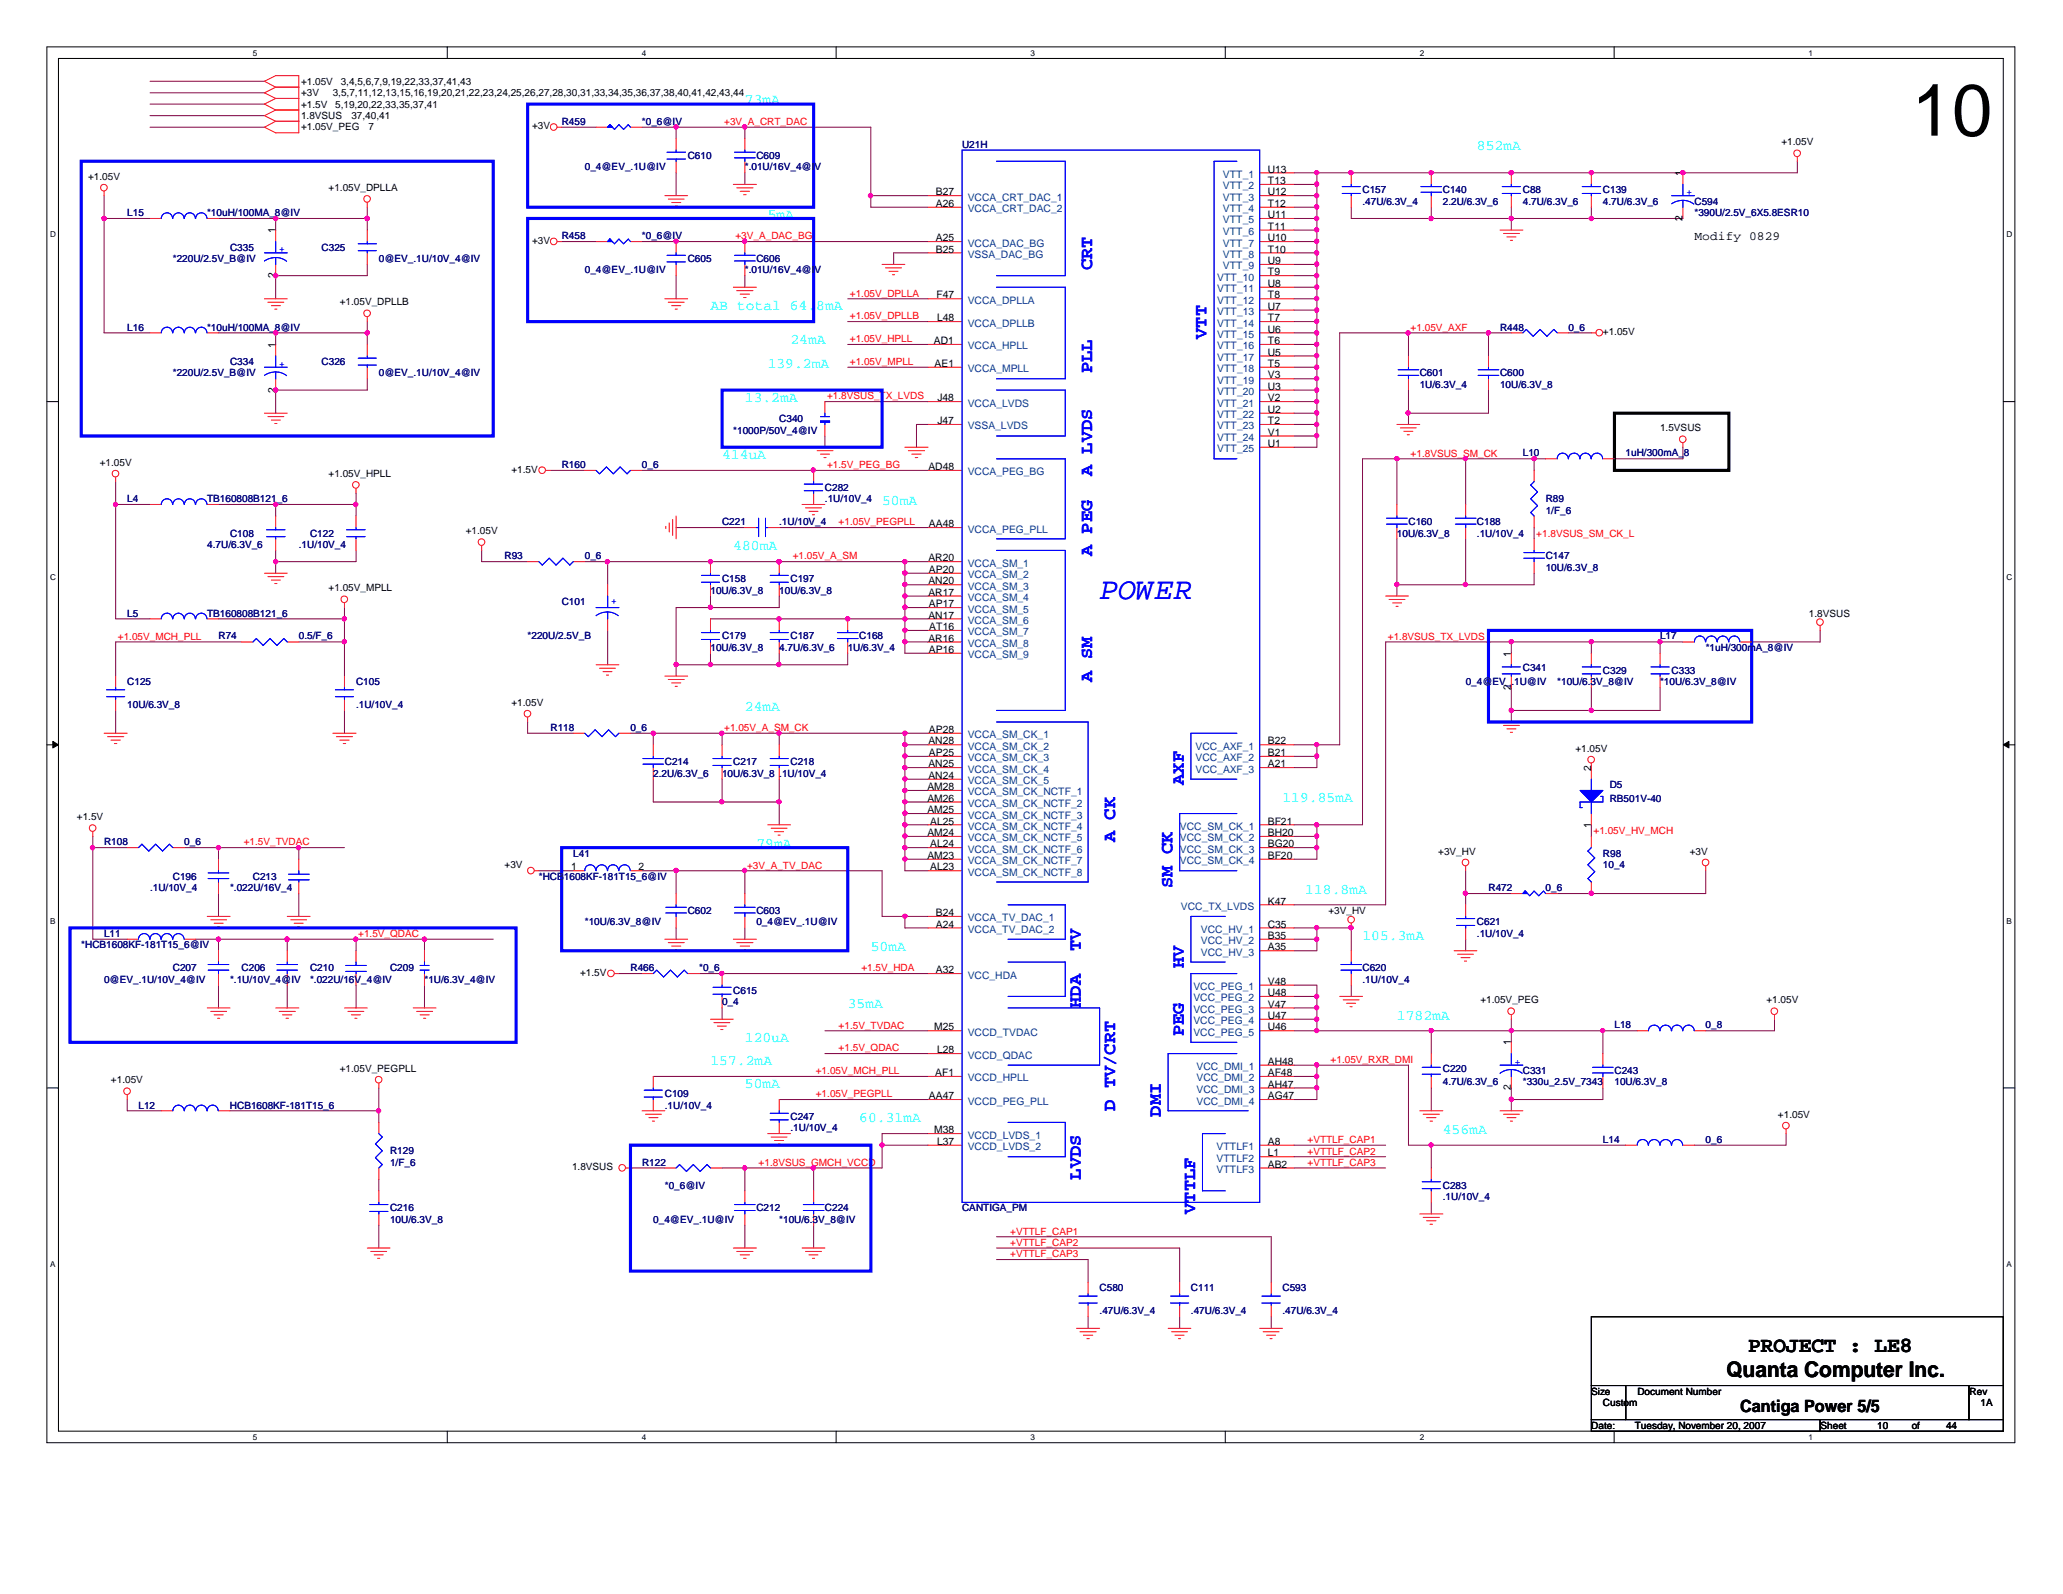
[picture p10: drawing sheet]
<svg xmlns="http://www.w3.org/2000/svg" width="279mm" height="216mm" viewBox="0 0 279 216" stroke-linecap="round" stroke-linejoin="round" font-family="sans-serif">
<defs><g id="words">
<text font-size="9.9" x="258.9" y="18.4">10</text>
<text font-size="4.1" fill="#00f" x="148.9" y="81.1">POWER</text>
<g font-size="2.9">
<text x="236.8" y="183.1">PROJECT : LE8</text>
<text x="233.8" y="186.5">Quanta Computer Inc.</text>
</g>
<g font-size="2.5" fill="#00f">
<text x="147.9" y="36.6" transform="rotate(-90 147.9 36.6)">CRT</text>
<text x="163.4" y="45.9" transform="rotate(-90 163.4 45.9)">VTT</text>
<text x="147.9" y="50.5" transform="rotate(-90 147.9 50.5)">PLL</text>
<text x="147.9" y="64.5" transform="rotate(-90 147.9 64.5)">A LVDS</text>
<text x="147.9" y="75.3" transform="rotate(-90 147.9 75.3)">A PEG</text>
<text x="147.9" y="92.4" transform="rotate(-90 147.9 92.4)">A SM</text>
<text x="160.3" y="106.3" transform="rotate(-90 160.3 106.3)">AXF</text>
<text x="151" y="114" transform="rotate(-90 151 114)">A CK</text>
<text x="158.8" y="120.3" transform="rotate(-90 158.8 120.3)">SM CK</text>
<text x="146.4" y="128.8" transform="rotate(-90 146.4 128.8)">TV</text>
<text x="160.3" y="131.1" transform="rotate(-90 160.3 131.1)">HV</text>
<text x="146.4" y="136.5" transform="rotate(-90 146.4 136.5)">HDA</text>
<text x="160.3" y="140.4" transform="rotate(-90 160.3 140.4)">PEG</text>
<text x="151" y="150.5" transform="rotate(-90 151 150.5)">D TV/CRT</text>
<text x="157.2" y="151.3" transform="rotate(-90 157.2 151.3)">DMI</text>
<text x="146.4" y="159.8" transform="rotate(-90 146.4 159.8)">LVDS</text>
<text x="161.9" y="164.4" transform="rotate(-90 161.9 164.4)">VTTLF</text>
</g>
<text font-size="2.3" x="235.7" y="191.3">Cantiga Power 5/5</text>
<g font-size="2" fill="#0ff">
<text x="100.9" y="14.1">73mA</text>
<text x="200" y="20.3">852mA</text>
<text x="104" y="29.6">5mA</text>
<text x="96.2" y="42">AB total 64.8mA</text>
<text x="107.1" y="46.7">24mA</text>
<text x="104" y="49.8">139.2mA</text>
<text x="100.9" y="54.4">13.2mA</text>
<text x="97.8" y="62.1">414uA</text>
<text x="119.5" y="68.4">50mA</text>
<text x="99.3" y="74.5">480mA</text>
<text x="100.9" y="96.3">24mA</text>
<text x="173.7" y="108.6">119.85mA</text>
<text x="102.4" y="114.9">79mA</text>
<text x="176.8" y="121">118.8mA</text>
<text x="117.9" y="128.8">50mA</text>
<text x="184.5" y="127.3">105.3mA</text>
<text x="114.8" y="136.5">35mA</text>
<text x="100.9" y="141.2">120uA</text>
<text x="189.2" y="138.1">1782mA</text>
<text x="96.2" y="144.3">157.2mA</text>
<text x="100.9" y="147.4">50mA</text>
<text x="116.4" y="152">60.31mA</text>
<text x="195.4" y="153.6">456mA</text>
</g>
<text font-size="1.7" x="229.5" y="32.5">Modify 0829</text>
<g font-size="1.4">
<text x="40.8" y="11.5">+1.05V</text>
<text x="46.1" y="11.5">3,4,5,6,7,9,19,22,33,37,41,43</text>
<text x="40.8" y="13">+3V</text>
<text x="40.8" y="16.1">1.8VSUS</text>
<text x="40.8" y="14.6">+1.5V</text>
<text x="40.8" y="17.7">+1.05V_PEG</text>
<text x="45.1" y="13">3,5,7,11,12,13,15,16,19,20,21,22,23,24,25,26,27,28,30,31,33,34,35,36,37,38,40,41,42,43,44</text>
<text x="45.4" y="14.6">5,19,20,22,33,35,37,41</text>
<text x="47.6" y="16.1">37,40,41</text>
<text x="49.9" y="17.7">7</text>
<text x="72.1" y="17.5">+3V</text>
<text x="171.7" y="23.4">U13</text>
<text x="227.9" y="23.9" transform="rotate(-90 227.9 23.9)">1</text>
<text x="241.3" y="19.7">+1.05V</text>
<text x="11.9" y="24.3">+1.05V</text>
<text x="44.5" y="25.9">+1.05V_DPLLA</text>
<text x="126.7" y="26.5">B27</text>
<text x="126.7" y="28">A26</text>
<text x="171.7" y="24.9">T13</text>
<text x="171.7" y="28">T12</text>
<text x="171.7" y="29.5">U11</text>
<text x="171.7" y="26.5">U12</text>
<text x="227.9" y="30" transform="rotate(-90 227.9 30)">2</text>
<text x="37.3" y="31.6" transform="rotate(-90 37.3 31.6)">1</text>
<text x="72.1" y="33">+3V</text>
<text x="126.7" y="32.7">A25</text>
<text x="126.7" y="34.2">B25</text>
<text x="171.7" y="31.1">T11</text>
<text x="171.7" y="32.7">U10</text>
<text x="171.7" y="34.2">T10</text>
<text x="171.7" y="35.8">U9</text>
<text x="37.3" y="37.7" transform="rotate(-90 37.3 37.7)">2</text>
<text x="46" y="41.4">+1.05V_DPLLB</text>
<text x="126.8" y="40.4">F47</text>
<text x="171.7" y="40.4">T8</text>
<text x="171.7" y="42">U7</text>
<text x="171.7" y="37.3">T9</text>
<text x="171.7" y="38.9">U8</text>
<text x="37.3" y="47.1" transform="rotate(-90 37.3 47.1)">1</text>
<text x="126.5" y="46.6">AD1</text>
<text x="126.9" y="43.5">L48</text>
<text x="171.7" y="45">U6</text>
<text x="171.7" y="46.6">T6</text>
<text x="171.7" y="43.5">T7</text>
<text x="217.1" y="45.4">+1.05V</text>
<text x="37.3" y="53.2" transform="rotate(-90 37.3 53.2)">2</text>
<text x="126.6" y="49.7">AE1</text>
<text x="171.7" y="51.3">V3</text>
<text x="171.7" y="52.8">U3</text>
<text x="171.7" y="48.2">U5</text>
<text x="171.7" y="49.7">T5</text>
<text x="127" y="54.4">J48</text>
<text x="127" y="57.4">J47</text>
<text x="171.7" y="54.4">V2</text>
<text x="171.7" y="55.9">U2</text>
<text x="171.7" y="57.4">T2</text>
<text x="171.7" y="59">V1</text>
<text x="224.8" y="58.4">1.5VSUS</text>
<text x="13.5" y="63.1">+1.05V</text>
<text x="44.5" y="64.6">+1.05V_HPLL</text>
<text x="69.3" y="64">+1.5V</text>
<text x="125.7" y="63.7">AD48</text>
<text x="171.7" y="60.5">U1</text>
<text x="125.8" y="71.4">AA48</text>
<text x="63.1" y="72.3">+1.05V</text>
<text x="125.7" y="76">AR20</text>
<text x="125.8" y="77.6">AP20</text>
<text x="44.5" y="80.1">+1.05V_MPLL</text>
<text x="125.7" y="79.2">AN20</text>
<text x="125.7" y="80.7">AR17</text>
<text x="125.7" y="83.8">AN17</text>
<text x="125.8" y="82.3">AP17</text>
<text x="245" y="83.5">1.8VSUS</text>
<text x="125.7" y="86.9">AR16</text>
<text x="125.8" y="88.4">AP16</text>
<text x="125.9" y="85.3">AT16</text>
<text x="204.6" y="88.9" transform="rotate(-90 204.6 88.9)">1</text>
<text x="69.3" y="95.6">+1.05V</text>
<text x="204.6" y="93.5" transform="rotate(-90 204.6 93.5)">2</text>
<text x="125.7" y="100.8">AN28</text>
<text x="125.8" y="99.3">AP28</text>
<text x="171.7" y="100.8">B22</text>
<text x="213.4" y="101.8">+1.05V</text>
<text x="125.6" y="107">AM28</text>
<text x="125.7" y="103.9">AN25</text>
<text x="125.7" y="105.5">AN24</text>
<text x="125.8" y="102.4">AP25</text>
<text x="171.7" y="102.4">B21</text>
<text x="171.7" y="103.9">A21</text>
<text x="215.5" y="104.4" transform="rotate(-90 215.5 104.4)">2</text>
<text x="10.4" y="111.1">+1.5V</text>
<text x="125.6" y="108.6">AM26</text>
<text x="125.6" y="110.2">AM25</text>
<text x="125.6" y="113.2">AM24</text>
<text x="126" y="111.7">AL25</text>
<text x="171.7" y="111.7">BF21</text>
<text x="171.7" y="113.2">BH20</text>
<text x="215.5" y="112.1" transform="rotate(-90 215.5 112.1)">1</text>
<text x="68.3" y="117.6">+3V</text>
<text x="77.3" y="117.9">1</text>
<text x="86.5" y="117.9">2</text>
<text x="125.6" y="116.3">AM23</text>
<text x="126" y="114.8">AL24</text>
<text x="126" y="117.9">AL23</text>
<text x="171.7" y="114.8">BG20</text>
<text x="171.7" y="116.3">BF20</text>
<text x="194.8" y="115.7">+3V_HV</text>
<text x="228.9" y="115.7">+3V</text>
<text x="126.7" y="124.1">B24</text>
<text x="126.7" y="125.6">A24</text>
<text x="171.7" y="122.5">K47</text>
<text x="171.7" y="125.6">C35</text>
<text x="179.9" y="123.8">+3V_HV</text>
<text x="126.7" y="131.8">A32</text>
<text x="171.7" y="127.2">B35</text>
<text x="171.7" y="128.7">A35</text>
<text x="78.6" y="132.2">+1.5V</text>
<text x="171.7" y="133.4">V48</text>
<text x="171.7" y="134.9">U48</text>
<text x="171.7" y="136.5">V47</text>
<text x="200.5" y="135.9">+1.05V_PEG</text>
<text x="239.2" y="135.9">+1.05V</text>
<text x="126.5" y="139.6">M25</text>
<text x="126.9" y="142.7">L28</text>
<text x="171.7" y="138">U47</text>
<text x="171.7" y="139.6">U46</text>
<text x="204.6" y="141.6" transform="rotate(-90 204.6 141.6)">1</text>
<text x="15" y="146.7">+1.05V</text>
<text x="46" y="145.2">+1.05V_PEGPLL</text>
<text x="125.8" y="148.9">AA47</text>
<text x="126.7" y="145.8">AF1</text>
<text x="171.7" y="144.2">AH48</text>
<text x="171.7" y="145.8">AF48</text>
<text x="171.7" y="147.3">AH47</text>
<text x="171.7" y="148.9">AG47</text>
<text x="204.6" y="147.7" transform="rotate(-90 204.6 147.7)">2</text>
<text x="126.5" y="153.5">M38</text>
<text x="126.9" y="155.1">L37</text>
<text x="171.7" y="155.1">A8</text>
<text x="240.8" y="151.4">+1.05V</text>
<text x="77.5" y="158.5">1.8VSUS</text>
<text x="171.7" y="156.6">L1</text>
<text x="171.7" y="158.2">AB2</text>
<text x="215.5" y="188.9">Size</text>
<text x="217.1" y="190.4">Custom</text>
<text x="221.8" y="188.9">Document Number</text>
<text x="266.8" y="188.9">Rev</text>
<text x="268.2" y="190.4">1A</text>
<text x="215.5" y="193.5">Date:</text>
<text x="221.4" y="193.5">Tuesday, November 20, 2007</text>
<text x="246.6" y="193.5">Sheet</text>
<text x="254.3" y="193.5">10</text>
<text x="258.9" y="193.5">of</text>
<text x="263.6" y="193.5">44</text>
</g>
<g font-size="1.4" fill="#000080">
<text x="76.1" y="16.9">R459</text>
<text x="86.9" y="16.9">*0_6@IV</text>
<text x="79.2" y="23.1">0_4@EV_.1U@IV</text>
<text x="93.1" y="21.5">C610</text>
<text x="100.9" y="23.1">*.01U/16V_4@IV</text>
<text x="102.4" y="21.5">C609</text>
<text x="130.3" y="20">U21H</text>
<text x="17.2" y="29.3">L15</text>
<text x="28" y="29.3">*10uH/100MA_8@IV</text>
<text x="184.5" y="26.2">C157</text>
<text x="184.5" y="27.7">.47U/6.3V_4</text>
<text x="195.4" y="26.2">C140</text>
<text x="195.4" y="27.7">2.2U/6.3V_6</text>
<text x="206.2" y="26.2">C88</text>
<text x="206.2" y="27.7">4.7U/6.3V_6</text>
<text x="217.1" y="26.2">C139</text>
<text x="217.1" y="27.7">4.7U/6.3V_6</text>
<text x="229.5" y="27.7">C594</text>
<text x="229.5" y="29.3">*390U/2.5V_6X5.8ESR10</text>
<text x="23.4" y="35.5">*220U/2.5V_B@IV</text>
<text x="31.2" y="34">C335</text>
<text x="43.6" y="34">C325</text>
<text x="51.3" y="35.5">0@EV_.1U/10V_4@IV</text>
<text x="76.1" y="32.4">R458</text>
<text x="86.9" y="32.4">*0_6@IV</text>
<text x="93.1" y="35.5">C605</text>
<text x="102.4" y="35.5">C606</text>
<text x="79.2" y="37">0_4@EV_.1U@IV</text>
<text x="100.9" y="37">*.01U/16V_4@IV</text>
<text x="17.2" y="44.8">L16</text>
<text x="28" y="44.8">*10uH/100MA_8@IV</text>
<text x="203.2" y="44.8">R448</text>
<text x="212.4" y="44.8">0_6</text>
<text x="23.4" y="51">*220U/2.5V_B@IV</text>
<text x="31.2" y="49.4">C334</text>
<text x="43.6" y="49.4">C326</text>
<text x="51.3" y="51">0@EV_.1U/10V_4@IV</text>
<text x="192.3" y="51">C601</text>
<text x="192.3" y="52.5">1U/6.3V_4</text>
<text x="203.2" y="51">C600</text>
<text x="203.2" y="52.5">10U/6.3V_8</text>
<text x="99.3" y="58.7">*1000P/50V_4@IV</text>
<text x="105.5" y="57.2">C340</text>
<text x="76.1" y="63.4">R160</text>
<text x="86.9" y="63.4">0_6</text>
<text x="206.2" y="61.8">L10</text>
<text x="220.2" y="61.8">1uH/300mA_8</text>
<text x="17.2" y="68">L4</text>
<text x="28.1" y="68">TB160808B121_6</text>
<text x="97.8" y="71.1">C221</text>
<text x="105.5" y="71.1">.1U/10V_4</text>
<text x="111.7" y="66.5">C282</text>
<text x="111.7" y="68">.1U/10V_4</text>
<text x="190.8" y="71.1">C160</text>
<text x="200" y="71.1">C188</text>
<text x="209.3" y="68">R89</text>
<text x="209.3" y="69.6">1/F_6</text>
<text x="28.1" y="74.2">4.7U/6.3V_6</text>
<text x="31.2" y="72.7">C108</text>
<text x="40.5" y="74.2">.1U/10V_4</text>
<text x="42" y="72.7">C122</text>
<text x="68.3" y="75.8">R93</text>
<text x="79.2" y="75.8">0_6</text>
<text x="189.2" y="72.7">10U/6.3V_8</text>
<text x="200" y="72.7">.1U/10V_4</text>
<text x="209.3" y="75.8">C147</text>
<text x="209.3" y="77.3">10U/6.3V_8</text>
<text x="17.2" y="83.5">L5</text>
<text x="28.1" y="83.5">TB160808B121_6</text>
<text x="76.1" y="82">C101</text>
<text x="96.2" y="80.4">10U/6.3V_8</text>
<text x="97.8" y="78.9">C158</text>
<text x="105.5" y="80.4">10U/6.3V_8</text>
<text x="107.1" y="78.9">C197</text>
<text x="29.6" y="86.6">R74</text>
<text x="40.5" y="86.6">0.5/F_6</text>
<text x="71.5" y="86.6">*220U/2.5V_B</text>
<text x="96.2" y="88.2">10U/6.3V_8</text>
<text x="97.8" y="86.6">C179</text>
<text x="105.5" y="88.2">4.7U/6.3V_6</text>
<text x="107.1" y="86.6">C187</text>
<text x="114.8" y="88.2">1U/6.3V_4</text>
<text x="116.4" y="86.6">C168</text>
<text x="224.8" y="86.6">L17</text>
<text x="231" y="88.2">*1uH/300mA_8@IV</text>
<text x="17.2" y="92.8">C125</text>
<text x="17.2" y="95.9">10U/6.3V_8</text>
<text x="48.2" y="92.8">C105</text>
<text x="48.2" y="95.9">.1U/10V_4</text>
<text x="198.5" y="92.8">0_4@EV_.1U@IV</text>
<text x="206.2" y="90.9">C341</text>
<text x="210.9" y="92.8">*10U/6.3V_8@IV</text>
<text x="217.1" y="91.3">C329</text>
<text x="224.8" y="92.8">*10U/6.3V_8@IV</text>
<text x="226.4" y="91.3">C333</text>
<text x="74.5" y="99">R118</text>
<text x="85.4" y="99">0_6</text>
<text x="88.5" y="105.2">2.2U/6.3V_6</text>
<text x="90" y="103.7">C214</text>
<text x="97.8" y="105.2">10U/6.3V_8 .1U/10V_4</text>
<text x="99.3" y="103.7">C217</text>
<text x="107.1" y="103.7">C218</text>
<text x="218" y="106.8">D5</text>
<text x="218" y="108.6">RB501V-40</text>
<text x="14.1" y="114.5">R108</text>
<text x="23.4" y="119.2">C196</text>
<text x="25" y="114.5">0_6</text>
<text x="34.2" y="119.2">C213</text>
<text x="73" y="119.2">*HCB1608KF-181T15_6@IV</text>
<text x="77.6" y="116">L41</text>
<text x="217.1" y="116">R98</text>
<text x="217.1" y="117.6">10_4</text>
<text x="20.3" y="120.7">.1U/10V_4</text>
<text x="31.2" y="120.7">*.022U/16V_4</text>
<text x="79.2" y="125.3">*10U/6.3V_8@IV</text>
<text x="93.1" y="123.8">C602</text>
<text x="102.4" y="123.8">C603</text>
<text x="102.4" y="125.3">0_4@EV_.1U@IV</text>
<text x="200" y="125.3">C621</text>
<text x="201.6" y="120.7">R472</text>
<text x="209.3" y="120.7">0_6</text>
<text x="11" y="128.4">*HCB1608KF-181T15_6@IV</text>
<text x="14.1" y="126.9">L11</text>
<text x="23.4" y="131.5">C207</text>
<text x="32.7" y="131.5">C206</text>
<text x="42" y="131.5">C210</text>
<text x="52.8" y="131.5">C209</text>
<text x="85.4" y="131.5">R466</text>
<text x="94.7" y="131.5">*0_6</text>
<text x="184.5" y="131.5">C620</text>
<text x="200" y="126.9">.1U/10V_4</text>
<text x="14.1" y="133.1">0@EV_.1U/10V_4@IV</text>
<text x="31.2" y="133.1">*.1U/10V_4@IV</text>
<text x="42" y="133.1">*.022U/16V_4@IV</text>
<text x="57.5" y="133.1">*1U/6.3V_4@IV</text>
<text x="97.8" y="136.2">0_4</text>
<text x="99.3" y="134.7">C615</text>
<text x="184.5" y="133.1">.1U/10V_4</text>
<text x="218.7" y="139.3">L18</text>
<text x="231" y="139.3">0_8</text>
<text x="90" y="148.6">C109</text>
<text x="195.4" y="145.2">C220</text>
<text x="195.4" y="147">4.7U/6.3V_6</text>
<text x="206.2" y="145.5">C331</text>
<text x="206.2" y="147">*330u_2.5V_7343</text>
<text x="218.7" y="145.5">C243</text>
<text x="218.7" y="147">10U/6.3V_8</text>
<text x="18.8" y="150.2">L12</text>
<text x="31.1" y="150.2">HCB1608KF-181T15_6</text>
<text x="90" y="150.2">.1U/10V_4</text>
<text x="107.1" y="151.7">C247</text>
<text x="107.1" y="153.2">.1U/10V_4</text>
<text x="217.1" y="154.8">L14</text>
<text x="231" y="154.8">0_6</text>
<text x="52.8" y="156.3">R129</text>
<text x="52.8" y="157.9">1/F_6</text>
<text x="87" y="157.9">R122</text>
<text x="90" y="161">*0_6@IV</text>
<text x="195.4" y="161">C283</text>
<text x="52.8" y="164.1">C216</text>
<text x="52.8" y="165.7">10U/6.3V_8</text>
<text x="88.5" y="165.7">0_4@EV_.1U@IV</text>
<text x="102.4" y="164.1">C212</text>
<text x="105.5" y="165.7">*10U/6.3V_8@IV</text>
<text x="111.7" y="164.1">C224</text>
<text x="130.3" y="164.1">CANTIGA_PM</text>
<text x="195.4" y="162.5">.1U/10V_4</text>
<text x="148.9" y="174.9">C580</text>
<text x="148.9" y="178">.47U/6.3V_4</text>
<text x="161.3" y="174.9">C111</text>
<text x="161.3" y="178">.47U/6.3V_4</text>
<text x="173.7" y="174.9">C593</text>
<text x="173.7" y="178">.47U/6.3V_4</text>
</g>
<g font-size="1.4" fill="#f00">
<text x="98.1" y="16.9">+3V_A_CRT_DAC</text>
<text x="99.6" y="32.4">+3V_A_DAC_BG</text>
<text x="115.1" y="40.2">+1.05V_DPLLA</text>
<text x="115.1" y="43.3">+1.05V_DPLLB</text>
<text x="115.1" y="46.4">+1.05V_HPLL</text>
<text x="191.1" y="44.8">+1.05V_AXF</text>
<text x="115.1" y="49.4">+1.05V_MPLL</text>
<text x="112" y="54.1">+1.8VSUS_TX_LVDS</text>
<text x="112" y="63.4">+1.5V_PEG_BG</text>
<text x="191.1" y="61.8">+1.8VSUS_SM_CK</text>
<text x="113.6" y="71.2">+1.05V_PEGPLL</text>
<text x="107.4" y="75.8">+1.05V_A_SM</text>
<text x="208.1" y="72.7">+1.8VSUS_SM_CK_L</text>
<text x="16" y="86.7">+1.05V_MCH_PLL</text>
<text x="188" y="86.7">+1.8VSUS_TX_LVDS</text>
<text x="98.1" y="99">+1.05V_A_SM_CK</text>
<text x="215.8" y="113">+1.05V_HV_MCH</text>
<text x="33" y="114.5">+1.5V_TVDAC</text>
<text x="101.2" y="117.6">+3V_A_TV_DAC</text>
<text x="48.5" y="126.9">+1.5V_QDAC</text>
<text x="116.7" y="131.6">+1.5V_HDA</text>
<text x="113.6" y="139.3">+1.5V_TVDAC</text>
<text x="113.6" y="142.4">+1.5V_QDAC</text>
<text x="180.2" y="144">+1.05V_RXR_DMI</text>
<text x="110.5" y="145.5">+1.05V_MCH_PLL</text>
<text x="110.5" y="148.6">+1.05V_PEGPLL</text>
<text x="177.1" y="154.8">+VTTLF_CAP1</text>
<text x="102.7" y="157.9">+1.8VSUS_GMCH_VCCD</text>
<text x="177.1" y="156.4">+VTTLF_CAP2</text>
<text x="177.1" y="157.9">+VTTLF_CAP3</text>
<text x="136.8" y="167.2">+VTTLF_CAP1</text>
<text x="136.8" y="168.7">+VTTLF_CAP2</text>
<text x="136.8" y="170.3">+VTTLF_CAP3</text>
</g>
<g font-size="1.4" fill="#004080">
<text x="131.1" y="27.2">VCCA_CRT_DAC_1</text>
<text x="131.1" y="28.7">VCCA_CRT_DAC_2</text>
<text x="165.6" y="24.1">VTT_1</text>
<text x="165.6" y="25.7">VTT_2</text>
<text x="165.6" y="28.7">VTT_4</text>
<text x="165.6" y="27.2">VTT_3</text>
<text x="131.1" y="33.4">VCCA_DAC_BG</text>
<text x="131.1" y="34.9">VSSA_DAC_BG</text>
<text x="165.6" y="30.3">VTT_5</text>
<text x="165.6" y="31.8">VTT_6</text>
<text x="165.6" y="33.4">VTT_7</text>
<text x="165.6" y="34.9">VTT_8</text>
<text x="131.1" y="41.1">VCCA_DPLLA</text>
<text x="164.8" y="41.1">VTT_12</text>
<text x="164.8" y="38">VTT_10</text>
<text x="164.8" y="39.6">VTT_11</text>
<text x="165.6" y="36.5">VTT_9</text>
<text x="131.1" y="44.2">VCCA_DPLLB</text>
<text x="131.1" y="47.3">VCCA_HPLL</text>
<text x="164.8" y="45.8">VTT_15</text>
<text x="164.8" y="47.3">VTT_16</text>
<text x="164.8" y="42.7">VTT_13</text>
<text x="164.8" y="44.2">VTT_14</text>
<text x="131.1" y="50.4">VCCA_MPLL</text>
<text x="164.8" y="52">VTT_19</text>
<text x="164.8" y="53.5">VTT_20</text>
<text x="164.8" y="48.9">VTT_17</text>
<text x="164.8" y="50.4">VTT_18</text>
<text x="131.1" y="55.1">VCCA_LVDS</text>
<text x="131.1" y="58.2">VSSA_LVDS</text>
<text x="164.8" y="55.1">VTT_21</text>
<text x="164.8" y="56.6">VTT_22</text>
<text x="164.8" y="58.2">VTT_23</text>
<text x="164.8" y="59.7">VTT_24</text>
<text x="131.1" y="64.4">VCCA_PEG_BG</text>
<text x="164.8" y="61.3">VTT_25</text>
<text x="131.1" y="72.1">VCCA_PEG_PLL</text>
<text x="131.1" y="76.8">VCCA_SM_1</text>
<text x="131.1" y="78.3">VCCA_SM_2</text>
<text x="131.1" y="79.9">VCCA_SM_3</text>
<text x="131.1" y="81.4">VCCA_SM_4</text>
<text x="131.1" y="83">VCCA_SM_5</text>
<text x="131.1" y="86.1">VCCA_SM_7</text>
<text x="131.1" y="87.6">VCCA_SM_8</text>
<text x="131.1" y="89.2">VCCA_SM_9</text>
<text x="131.1" y="84.5">VCCA_SM_6</text>
<text x="131.1" y="100">VCCA_SM_CK_1</text>
<text x="131.1" y="101.6">VCCA_SM_CK_2</text>
<text x="161.9" y="101.6">VCC_AXF_1</text>
<text x="131.1" y="103.1">VCCA_SM_CK_3</text>
<text x="131.1" y="104.6">VCCA_SM_CK_4</text>
<text x="131.1" y="106.2">VCCA_SM_CK_5</text>
<text x="131.1" y="107.7">VCCA_SM_CK_NCTF_1</text>
<text x="161.9" y="103.1">VCC_AXF_2</text>
<text x="161.9" y="104.6">VCC_AXF_3</text>
<text x="131.1" y="109.3">VCCA_SM_CK_NCTF_2</text>
<text x="131.1" y="110.9">VCCA_SM_CK_NCTF_3</text>
<text x="131.1" y="112.4">VCCA_SM_CK_NCTF_4</text>
<text x="131.1" y="114">VCCA_SM_CK_NCTF_5</text>
<text x="159.8" y="112.4">VCC_SM_CK_1</text>
<text x="159.8" y="114">VCC_SM_CK_2</text>
<text x="131.1" y="115.5">VCCA_SM_CK_NCTF_6</text>
<text x="131.1" y="117.1">VCCA_SM_CK_NCTF_7</text>
<text x="131.1" y="118.6">VCCA_SM_CK_NCTF_8</text>
<text x="159.8" y="115.5">VCC_SM_CK_3</text>
<text x="159.8" y="117.1">VCC_SM_CK_4</text>
<text x="131.1" y="124.8">VCCA_TV_DAC_1</text>
<text x="159.9" y="123.2">VCC_TX_LVDS</text>
<text x="131.1" y="126.4">VCCA_TV_DAC_2</text>
<text x="162.6" y="126.4">VCC_HV_1</text>
<text x="162.6" y="127.9">VCC_HV_2</text>
<text x="162.6" y="129.5">VCC_HV_3</text>
<text x="131.1" y="132.5">VCC_HDA</text>
<text x="161.6" y="134.1">VCC_PEG_1</text>
<text x="161.6" y="135.6">VCC_PEG_2</text>
<text x="161.6" y="137.2">VCC_PEG_3</text>
<text x="131.1" y="140.3">VCCD_TVDAC</text>
<text x="131.1" y="143.4">VCCD_QDAC</text>
<text x="161.6" y="138.7">VCC_PEG_4</text>
<text x="161.6" y="140.3">VCC_PEG_5</text>
<text x="131.1" y="149.6">VCCD_PEG_PLL</text>
<text x="131.1" y="146.5">VCCD_HPLL</text>
<text x="162.1" y="144.9">VCC_DMI_1</text>
<text x="162.1" y="146.5">VCC_DMI_2</text>
<text x="162.1" y="148">VCC_DMI_3</text>
<text x="162.1" y="149.6">VCC_DMI_4</text>
<text x="131.1" y="154.2">VCCD_LVDS_1</text>
<text x="131.1" y="155.8">VCCD_LVDS_2</text>
<text x="164.8" y="155.8">VTTLF1</text>
<text x="164.8" y="157.4">VTTLF2</text>
<text x="164.8" y="158.9">VTTLF3</text>
</g>
<g font-size="1.4" fill="#00f">
<text x="228.4" y="26.4">+</text>
<text x="37.8" y="34.2">+</text>
<text x="37.8" y="49.7">+</text>
<text x="82.8" y="81.9">+</text>
<text x="205.1" y="144.2">+</text>
</g>
<g font-size="1.1">
<text x="34.2" y="7.5">5</text>
<text x="86.9" y="7.5">4</text>
<text x="139.6" y="7.5">3</text>
<text x="192.3" y="7.5">2</text>
<text x="244.9" y="7.5">1</text>
<text x="6.8" y="32.1">D</text>
<text x="271.7" y="32.1">D</text>
<text x="6.8" y="78.6">C</text>
<text x="271.7" y="78.6">C</text>
<text x="6.8" y="125.1">B</text>
<text x="271.7" y="125.1">B</text>
<text x="6.8" y="171.6">A</text>
<text x="271.7" y="171.6">A</text>
<text x="34.2" y="195">5</text>
<text x="86.9" y="195">4</text>
<text x="139.6" y="195">3</text>
<text x="192.3" y="195">2</text>
<text x="244.9" y="195">1</text>
</g>
</g></defs>
<g fill="none" stroke="#000" stroke-width=".14">
<path d="M6.3 6.3h266.6v189.1h-266.6zM7.9 7.9h263.4v185.9h-263.4zM60.6 6.3v1.6M113.2 6.3v1.6M165.9 6.3v1.6M218.6 6.3v1.6M6.3 54.4h1.6M271.3 54.4h1.6M6.3 100.9h1.6M271.3 100.9h1.6M6.3 147.4h1.6M271.3 147.4h1.6"/>
<path d="M215.5 178.4h55.8v9.3h-55.8zM60.6 193.8v1.6M113.2 193.8v1.6M165.9 193.8v1.6M215.5 187.7h4.7v4.6h-4.7zM215.5 192.3h31v1.5h-31zM218.6 193.8v1.6M220.2 187.7h46.5v4.6h-46.5zM246.5 192.3h24.8v1.5h-24.8zM266.7 187.7h4.6v4.6h-4.6z"/>
</g>
<g fill="#000" stroke="#000" stroke-width=".14">
<path d="M7.2 100.4l.7 .5-.7 .4z" fill-rule="evenodd"/>
<path d="M271.3 100.9l.8-.5v.9z" fill-rule="evenodd"/>
</g>
<g fill="none" stroke="#800040" stroke-width=".14">
<path d="M20.3 17.2h15.5M20.3 11h15.5M20.3 12.6h15.5M20.3 15.7h15.5M20.3 14.1h15.5M76.1 17.2h4.6M87 17.2h30.9v10.9h7.8M91.6 17.2v1.6M100.9 17.2v1.6M14.1 29.6h6.2M14.1 26.5v18.6h6.2M29.6 29.6h20.1"/>
<path d="M37.3 29.6v1.6M49.7 35.8v1.5h-12.4v3.2M49.7 28.1v3.1M76.1 32.7h4.6M87 32.7h38.7M91.6 23.4v3.1M91.6 37.3v3.2M100.9 23.4v1.6M100.9 37.3v1.6M117.9 26.5h7.8M125.7 34.2h-4.7v1.6M175.3 29.6h3.1"/>
<path d="M175.3 37.3h3.1M175.3 26.5h3.1M175.3 32.7h3.1M175.3 34.2h3.1M175.3 25h3.1M175.3 28.1h3.1M175.3 35.8h3.1M175.3 31.2h3.1M175.3 38.9h3.1M178.4 23.4v37.2h-3.1M183 28.1v1.5h44.9M193.8 28.1v1.5"/>
<path d="M204.7 28.1v3.1M215.5 28.1v1.5M243.4 21.8v1.6h-68.1M29.6 45.1h20.1M37.3 45.1v1.6M49.7 51.3v1.5h-12.4v3.2M49.7 43.6v3.1M111.7 59.1v1.5M111.7 54.4h14M114.8 40.5h10.9M114.8 43.6h10.9M114.8 46.7h10.9"/>
<path d="M114.8 49.7h10.9M125.7 57.5h-1.6v3.1M175.3 52.8h3.1M175.3 45.1h3.1M175.3 40.5h3.1M175.3 43.6h3.1M175.3 46.7h3.1M175.3 49.7h3.1M175.3 57.5h3.1M175.3 54.4h3.1M175.3 42h3.1M175.3 48.2h3.1"/>
<path d="M175.3 51.3h3.1M175.3 59.1h3.1M175.3 56h3.1M190.8 45.1v3.1M190.8 52.8v4.7M201.6 52.8v3.2h-10.8M201.6 45.1v3.1M204.7 45.1h-23.3v55.8h-6.1M212.4 45.1h3.1M15.7 65.2v18.6h4.6M15.7 68.3h4.6M29.6 68.3h18.6"/>
<path d="M37.3 68.3v1.6M37.3 74.5v3.1M48.2 74.5v1.6h-10.9M48.2 66.8v3.1M65.2 74.5v1.6h6.3M74.5 63.7h4.7M79.2 76.1h46.5M82.3 76.1v3.1M87 63.7h38.7M91.6 71.5h9.3M105.5 71.5h20.2M122.6 77.6h3.1"/>
<path d="M122.6 79.2h3.1M122.6 76.1v12.4h3.1M189.2 62.1v6.2M189.2 73v7.7M198.5 62.1v6.2M198.5 73v6.2M207.8 77.6v1.6h-18.6M207.8 62.1v1.6M207.8 71.5v1.5M209.3 62.1h-24.8v49.6h-9.2M227.9 60.6v1.5h-9.2M15.7 96.2v3.1"/>
<path d="M29.6 83.8h17.1M32.7 87h-17v4.6M40.5 87h6.2M46.7 82.3v9.3M46.7 96.2v3.1M71.5 97.8v1.5h6.1M82.3 85.4v4.6M85.4 99.3h40.3M88.5 99.3v1.6M96.2 83.8h29.5M96.2 80.7v1.6M96.2 88.5v1.5"/>
<path d="M97.8 99.3v1.6M105.5 80.7v1.6h-13.9v9.3M105.5 88.5v1.5M105.5 99.3v1.6M114.8 88.5v1.5h-23.2M122.6 80.7h3.1M122.6 82.3h3.1M122.6 85.4h3.1M122.6 87h3.1M122.6 99.3v18.6h3.1M204.7 87v1.5M204.7 93.1v4.7"/>
<path d="M215.5 87v1.5M215.5 93.1v3.1M224.8 93.1v3.1h-20.1M224.8 87v1.5M227.9 87h-40.2v35.6h-12.4M246.5 85.4v1.6h-9.3M12.6 114.8h4.6M12.6 113.3v13.9h4.6M25 114.8h21.7M29.6 114.8v1.6M40.5 114.8v1.6M73 117.9h4.6"/>
<path d="M87 117.9h32.5v6.2h6.2M88.5 105.5v3.1h17M91.6 117.9v3.1M97.8 105.5v3.1M100.9 117.9v3.1M105.5 105.5v6.2M122.6 107.1h3.1M122.6 108.6h3.1M122.6 110.2h3.1M122.6 104h3.1M122.6 113.3h3.1M122.6 114.8h3.1"/>
<path d="M122.6 111.7h3.1M122.6 102.4h3.1M122.6 105.5h3.1M122.6 100.9h3.1M122.6 116.4h3.1M175.3 113.3h3.1M175.3 114.8h3.1M175.3 102.4h3.1M178.4 100.9v3.1h-3.1M178.4 111.7v4.7h-3.1M198.5 117.9v4.7M215.5 111.7v1.6"/>
<path d="M231 117.9v3.1h-20.1M26.5 127.2h40.3M29.6 121v3.1M29.6 127.2v1.6M29.6 133.4v3.1M38.9 127.2v1.6M38.9 133.4v3.1M40.5 121v3.1M48.2 127.2v1.6M48.2 133.4v3.1M57.5 127.2v1.6M57.5 133.4v3.1"/>
<path d="M83.8 131.9h3.2M91.6 125.7v1.5M94.7 131.9h31M97.8 136.5v1.5M100.9 125.7v1.5M111.7 139.6h14M122.6 124.1v1.6h3.1M175.3 125.7h7.7v3.1M175.3 139.6h46.4M175.3 133.4h3.1v6.2M175.3 127.2h3.1M175.3 135h3.1"/>
<path d="M175.3 136.5h3.1M175.3 138h3.1M178.4 125.7v3.1h-3.1M183 133.4v1.6M193.8 139.6v3.1M198.5 127.2v1.6M198.5 121h6.2M204.7 138v3.2M217.1 139.6v3.1M240.3 138v1.6h-9.3M17.2 148.9v1.6h4.6M31.2 150.5h20.1"/>
<path d="M51.3 147.4v4.6M51.3 159.8v1.5M85.4 158.2h4.6M88.5 145.8h37.2M100.9 158.2v3.1M105.5 148.9h20.2M110.2 158.2v3.1M111.7 142.7h14M119.5 155.1h6.2M125.7 153.5h-6.2v4.7h-21.7M175.3 145.8h3.1M175.3 144.3h15.5v10.8h29.4"/>
<path d="M175.3 147.4h3.1M175.3 155.1h12.4M175.3 156.7h12.4M175.3 158.2h12.4M178.4 144.3v4.6h-3.1M193.8 147.4v3.1M193.8 155.1v3.1M204.7 147.4v3.1M217.1 147.4v1.5h-12.4M241.9 153.5v1.6h-12.4M51.3 165.9v3.1M100.9 165.9v3.1"/>
<path d="M110.2 165.9v3.1M135 167.5h37.2v6.2M135 170.6h12.4v3.1M135 169h24.8v4.7M147.4 178.4v1.5M159.8 178.4v1.5M172.2 178.4v1.5M193.8 162.9v1.5"/>
</g>
<g fill="#f0f" stroke="#f0f" stroke-width=".14">
<circle cx="37.3" cy="52.8" r=".3"/>
<circle cx="14.1" cy="29.6" r=".3"/>
<circle cx="37.3" cy="37.3" r=".3"/>
<circle cx="49.7" cy="29.6" r=".3"/>
<circle cx="49.7" cy="45.1" r=".3"/>
<circle cx="37.3" cy="45.1" r=".3"/>
<circle cx="117.9" cy="26.5" r=".3"/>
<circle cx="100.8" cy="17.2" r=".29"/>
<circle cx="37.3" cy="29.6" r=".3"/>
<circle cx="91.6" cy="17.2" r=".3"/>
<circle cx="91.6" cy="32.7" r=".3"/>
<circle cx="110.2" cy="63.7" r=".3"/>
<circle cx="122.6" cy="77.6" r=".29"/>
<circle cx="122.6" cy="76.1" r=".3"/>
<circle cx="105.5" cy="76.1" r=".3"/>
<circle cx="122.6" cy="86.9" r=".3"/>
<circle cx="122.6" cy="83.8" r=".3"/>
<circle cx="122.6" cy="82.2" r=".3"/>
<circle cx="122.6" cy="80.7" r=".3"/>
<circle cx="122.6" cy="79.2" r=".3"/>
<circle cx="122.6" cy="116.3" r=".29"/>
<circle cx="122.6" cy="100.9" r=".29"/>
<circle cx="122.6" cy="105.5" r=".3"/>
<circle cx="122.6" cy="104" r=".3"/>
<circle cx="122.6" cy="110.1" r=".3"/>
<circle cx="122.6" cy="114.8" r=".3"/>
<circle cx="122.6" cy="113.2" r=".3"/>
<circle cx="122.6" cy="99.3" r=".3"/>
<circle cx="122.6" cy="111.7" r=".3"/>
<circle cx="122.6" cy="107.1" r=".3"/>
<circle cx="122.6" cy="108.6" r=".29"/>
<circle cx="105.5" cy="99.3" r=".3"/>
<circle cx="46.6" cy="86.9" r=".29"/>
<circle cx="37.3" cy="76.1" r=".3"/>
<circle cx="122.6" cy="102.4" r=".3"/>
<circle cx="122.6" cy="85.4" r=".29"/>
<circle cx="122.6" cy="124.1" r=".29"/>
<circle cx="97.8" cy="131.8" r=".29"/>
<circle cx="51.3" cy="150.4" r=".3"/>
<circle cx="227.9" cy="23.4" r=".29"/>
<circle cx="204.7" cy="23.4" r=".29"/>
<circle cx="193.8" cy="23.4" r=".29"/>
<circle cx="178.3" cy="24.9" r=".29"/>
<circle cx="178.3" cy="26.5" r=".29"/>
<circle cx="178.3" cy="28" r=".29"/>
<circle cx="178.3" cy="34.2" r=".29"/>
<circle cx="178.3" cy="46.6" r=".29"/>
<circle cx="178.3" cy="45.1" r=".29"/>
<circle cx="178.3" cy="59" r=".29"/>
<circle cx="183" cy="23.4" r=".29"/>
<circle cx="178.3" cy="49.7" r=".29"/>
<circle cx="178.3" cy="57.5" r=".29"/>
<circle cx="178.3" cy="55.9" r=".29"/>
<circle cx="178.3" cy="54.4" r=".29"/>
<circle cx="178.3" cy="42" r=".29"/>
<circle cx="178.3" cy="52.8" r=".29"/>
<circle cx="178.3" cy="51.3" r=".29"/>
<circle cx="178.3" cy="38.9" r=".29"/>
<circle cx="178.3" cy="31.1" r=".29"/>
<circle cx="178.3" cy="32.7" r=".29"/>
<circle cx="178.3" cy="23.4" r=".29"/>
<circle cx="178.3" cy="43.5" r=".29"/>
<circle cx="178.3" cy="35.8" r=".29"/>
<circle cx="178.3" cy="40.4" r=".29"/>
<circle cx="178.3" cy="48.2" r=".29"/>
<circle cx="178.3" cy="37.3" r=".29"/>
<circle cx="178.3" cy="29.6" r=".29"/>
<circle cx="193.8" cy="29.6" r=".29"/>
<circle cx="215.5" cy="29.6" r=".3"/>
<circle cx="204.7" cy="29.6" r=".3"/>
<circle cx="178.3" cy="102.4" r=".29"/>
<circle cx="178.3" cy="100.9" r=".29"/>
<circle cx="178.3" cy="111.7" r=".29"/>
<circle cx="178.3" cy="114.8" r=".29"/>
<circle cx="178.3" cy="113.2" r=".29"/>
<circle cx="178.3" cy="127.2" r=".29"/>
<circle cx="178.3" cy="125.6" r=".29"/>
<circle cx="178.3" cy="135" r=".29"/>
<circle cx="178.3" cy="136.5" r=".29"/>
<circle cx="178.3" cy="138" r=".29"/>
<circle cx="178.3" cy="147.3" r=".29"/>
<circle cx="178.3" cy="145.8" r=".29"/>
<circle cx="215.5" cy="23.4" r=".29"/>
<circle cx="193.8" cy="155.1" r=".29"/>
<circle cx="178.3" cy="144.2" r=".29"/>
<circle cx="183" cy="125.6" r=".3"/>
<circle cx="204.7" cy="139.6" r=".29"/>
<circle cx="217.1" cy="139.6" r=".29"/>
<circle cx="204.7" cy="148.9" r=".3"/>
<circle cx="189.2" cy="79.2" r=".3"/>
<circle cx="207.8" cy="62.1" r=".29"/>
<circle cx="198.5" cy="62.1" r=".29"/>
<circle cx="198.5" cy="79.2" r=".3"/>
<circle cx="189.2" cy="62.1" r=".29"/>
<circle cx="190.7" cy="55.9" r=".3"/>
<circle cx="201.6" cy="45.1" r=".29"/>
<circle cx="190.7" cy="45.1" r=".3"/>
<circle cx="100.8" cy="32.7" r=".29"/>
<circle cx="97.7" cy="99.3" r=".3"/>
<circle cx="110.2" cy="158.2" r=".3"/>
<circle cx="119.5" cy="155.1" r=".29"/>
<circle cx="100.8" cy="117.9" r=".29"/>
<circle cx="40.4" cy="114.8" r=".3"/>
<circle cx="29.6" cy="127.2" r=".3"/>
<circle cx="38.9" cy="127.2" r=".29"/>
<circle cx="48.2" cy="127.2" r=".3"/>
<circle cx="12.5" cy="114.8" r=".3"/>
<circle cx="29.6" cy="114.8" r=".3"/>
<circle cx="57.5" cy="127.2" r=".3"/>
<circle cx="100.8" cy="158.2" r=".29"/>
<circle cx="15.6" cy="68.3" r=".29"/>
<circle cx="91.6" cy="117.9" r=".3"/>
<circle cx="48.2" cy="68.3" r=".3"/>
<circle cx="37.3" cy="68.3" r=".3"/>
<circle cx="46.6" cy="83.8" r=".29"/>
<circle cx="204.7" cy="96.2" r=".3"/>
<circle cx="215.5" cy="86.9" r=".3"/>
<circle cx="204.7" cy="86.9" r=".3"/>
<circle cx="224.8" cy="86.9" r=".29"/>
<circle cx="96.2" cy="82.2" r=".3"/>
<circle cx="114.8" cy="83.8" r=".3"/>
<circle cx="105.5" cy="83.8" r=".3"/>
<circle cx="105.5" cy="90" r=".3"/>
<circle cx="96.2" cy="90" r=".3"/>
<circle cx="96.2" cy="76.1" r=".3"/>
<circle cx="215.5" cy="121" r=".3"/>
<circle cx="198.5" cy="121" r=".3"/>
<circle cx="193.8" cy="139.6" r=".29"/>
<circle cx="178.3" cy="139.6" r=".29"/>
<circle cx="215.5" cy="96.2" r=".3"/>
<circle cx="82.3" cy="76.1" r=".3"/>
<circle cx="105.5" cy="108.6" r=".29"/>
<circle cx="97.8" cy="108.6" r=".29"/>
<circle cx="88.5" cy="99.3" r=".3"/>
<circle cx="91.6" cy="90" r=".3"/>
</g>
<g fill="none" stroke="#f00" stroke-width=".14">
<path d="M37.3 11.8l-1.5 .8 1.5 .7M37.3 11.8h3.2M37.3 11.8l-1.5-.8 1.5-.8h3.2v7.8h-3.2l-1.5-.8 1.5-.8M37.3 13.3h3.2M37.3 14.9l-1.5 .8 1.5 .7M37.3 14.9h3.2M37.3 16.4h3.2M37.3 13.3l-1.5 .8 1.5 .8M75.5 17.2h.6M80.7 17.2h1.6M85.4 17.2h1.6M91.6 18.8v1.5"/>
<path d="M100.9 18.8v1.5M14.1 25.9v.6M20.3 29.6h1.5M28.1 29.6h1.5M37.3 31.2v1.5M37.3 35.8v1.5M49.7 27.4v.7M49.7 31.2v1.5M49.7 34.2v1.6M75.5 32.7h.6M80.7 32.7h1.6M85.4 32.7h1.6"/>
<path d="M90 26.5h3.1M90.5 27h2.2M91 27.4h1.2M91.4 27.9h.3M91.6 21.8v1.6M91.6 32.7v1.5M91.6 35.8v1.5M99.3 25h3.1M99.3 38.9h3.1M99.8 25.4h2.2M99.8 39.4h2.2M100.2 25.9h1.3"/>
<path d="M100.2 39.8h1.3M100.7 26.4h.3M100.9 21.8v1.6M100.9 32.7v1.5M100.9 35.8v1.5M119.5 35.8h3.1M119.9 36.3h2.2M120.4 36.7h1.2M120.9 37.2h.3M125.7 26.5h4.6M125.7 32.7h4.6M125.7 28.1h4.6"/>
<path d="M125.7 34.2h4.6M170.6 26.5h4.7M170.6 25h4.7M170.6 38.9h4.7M170.6 35.8h4.7M170.6 31.2h4.7M170.6 32.7h4.7M170.6 28.1h4.7M170.6 23.4h4.7M170.6 29.6h4.7M170.6 34.2h4.7M170.6 37.3h4.7"/>
<path d="M183 23.4v1.6M183 26.5v1.6M193.8 23.4v1.6M193.8 26.5v1.6M203.2 31.2h3M203.6 31.6h2.2M204.1 32.1h1.2M204.6 32.6h.3M204.7 23.4v1.6M204.7 26.5v1.6M215.5 23.4v1.6M215.5 26.5v1.6"/>
<path d="M227.9 23.4v1.6M227.9 28.1v1.5M243.4 21.3v.5M20.3 45.1h1.5M28.1 45.1h1.5M35.8 40.5h3.1M35.8 56h3.1M36.3 40.9h2.1M36.3 56.4h2.1M36.7 41.4h1.3M36.7 56.9h1.3M37.2 41.9h.3"/>
<path d="M37.2 57.4h.3M37.3 46.7v1.5M37.3 51.3v1.5M49.7 42.9v.7M49.7 46.7v1.5M49.7 49.7v1.6M90 40.5h3.1M90.5 40.9h2.2M91 41.4h1.2M91.4 41.9h.3M100.7 40.3h.3M111.7 54.4v1.6"/>
<path d="M111.7 57.5v1.6M125.7 40.5h4.6M125.7 57.5h4.6M125.7 54.4h4.6M125.7 43.6h4.6M125.7 46.7h4.6M125.7 49.7h4.6M170.6 40.5h4.7M170.6 56h4.7M170.6 57.5h4.7M170.6 45.1h4.7M170.6 51.3h4.7"/>
<path d="M170.6 52.8h4.7M170.6 54.4h4.7M170.6 43.6h4.7M170.6 46.7h4.7M170.6 49.7h4.7M170.6 48.2h4.7M170.6 42h4.7M170.6 59.1h4.7M189.2 57.5h3.1M189.7 58h2.1M190.1 58.4h1.2M190.6 58.9h.3"/>
<path d="M190.8 48.2v1.5M190.8 51.3v1.5M201.6 48.2v1.5M201.6 51.3v1.5M204.7 45.1h1.5M210.9 45.1h1.5M215.5 45.1h.7M227.9 60v.6M15.7 64.6v.6M20.3 68.3h1.5M28.1 68.3h1.5M35.8 77.6h3.1"/>
<path d="M36.3 78.1h2.1M36.7 78.6h1.3M37.2 79h.3M37.3 69.9v1.6M37.3 73v1.5M48.2 66.2v.6M48.2 69.9v1.6M48.2 73v1.5M65.2 73.9v.6M71.5 76.1h1.5M73.9 63.7h.6M77.6 76.1h1.6"/>
<path d="M79.2 63.7h1.5M82.3 79.2v1.5M85.4 63.7h1.6M90.2 71.3v.3M90.6 70.8v1.3M91.1 70.4v2.1M91.6 69.9v3.1M96.2 76.1v1.5M96.2 79.2v1.5M100.9 71.5h1.5M104 71.5h1.5M105.5 76.1v1.5"/>
<path d="M105.5 79.2v1.5M108.6 68.3h3.1M109.1 68.8h2.2M109.6 69.3h1.2M110 69.7h.3M110.2 60.6h3.1M110.2 63.7v1.5M110.2 66.8v1.5M110.7 61h2.1M111.1 61.5h1.3M111.6 62h.3M122.6 60.6h3.1"/>
<path d="M123 61h2.2M123.5 61.5h1.3M124 62h.3M125.7 77.6h4.6M125.7 63.7h4.6M125.7 71.5h4.6M125.7 76.1h4.6M125.7 79.2h4.6M170.6 60.6h4.7M189.2 68.3v1.6M189.2 71.5v1.5M198.5 68.3v1.6"/>
<path d="M198.5 71.5v1.5M207.8 63.7v1.5M207.8 69.9v1.6M207.8 73v1.5M207.8 76.1v1.5M209.3 62.1h1.6M217.1 62.1h1.6M14.1 99.3h3.1M14.6 99.8h2.2M15.7 91.6v1.5M15.7 94.7v1.5M20.3 83.8h1.5"/>
<path d="M28.1 83.8h1.5M32.7 87h1.5M38.9 87h1.6M45.1 99.3h3.1M45.6 99.8h2.2M46.7 81.7v.6M46.7 91.6v1.5M46.7 94.7v1.5M71.5 97.2v.6M77.6 99.3h1.6M80.7 90h3.1M81.2 90.5h2.2"/>
<path d="M81.7 91h1.2M82.1 91.4h.3M82.3 83.8v1.6M83.8 99.3h1.6M90 91.6h3.1M90.5 92h2.2M91 92.5h1.2M91.4 93h.3M96.2 83.8v1.6M96.2 87v1.5M105.5 83.8v1.6M105.5 87v1.5"/>
<path d="M114.8 83.8v1.6M114.8 87v1.5M125.7 99.3h4.6M125.7 80.7h4.6M125.7 82.3h4.6M125.7 85.4h4.6M125.7 87h4.6M125.7 88.5h4.6M125.7 83.8h4.6M187.7 80.7h3.1M188.1 81.2h2.2M188.6 81.7h1.2"/>
<path d="M189.1 82.1h.3M203.2 97.8h3M203.6 98.3h2.2M204.1 98.7h1.2M204.6 99.2h.3M204.7 88.5v1.5M204.7 91.6v1.5M215.5 88.5v1.5M215.5 91.6v1.5M224.8 88.5v1.5M224.8 91.6v1.5M227.9 87h1.6"/>
<path d="M235.7 87h1.5M246.5 84.8v.6M12.6 112.6v.7M15 100.2h1.3M15.5 100.7h.3M17.2 114.8h1.6M23.4 114.8h1.6M29.6 116.4v1.5M29.6 119.5v1.5M40.5 116.4v1.5M40.5 119.5v1.5M46 100.2h1.3"/>
<path d="M46.5 100.7h.3M72.4 117.9h.6M77.6 117.9h1.6M85.4 117.9h1.6M88.5 100.9v1.5M88.5 104v1.5M97.8 100.9v1.5M97.8 104v1.5M104 111.7h3.1M104.4 112.2h2.2M104.9 112.6h1.2M105.4 113.1h.3"/>
<path d="M105.5 100.9v1.5M105.5 104v1.5M125.7 117.9h4.6M125.7 111.7h4.6M125.7 100.9h4.6M125.7 113.3h4.6M125.7 114.8h4.6M125.7 116.4h4.6M125.7 102.4h4.6M125.7 104h4.6M125.7 105.5h4.6M125.7 107.1h4.6"/>
<path d="M125.7 108.6h4.6M125.7 110.2h4.6M170.6 111.7h4.7M170.6 100.9h4.7M170.6 113.3h4.7M170.6 114.8h4.7M170.6 116.4h4.7M170.6 102.4h4.7M170.6 104h4.7M198.5 117.3v.6M215.5 103.4v2.1M215.5 110.2v1.5"/>
<path d="M215.5 113.3v1.5M215.5 119.5v1.5M231 117.3v.6M17.2 127.2h1.6M25 127.2h1.5M28.1 124.1h3.1M28.1 136.5h3.1M28.5 124.6h2.2M28.5 137h2.2M29 125.1h1.2M29 137.5h1.2M29.5 125.5h.3"/>
<path d="M29.5 137.9h.3M29.6 128.8v1.5M29.6 131.9v1.5M37.3 136.5h3.2M37.8 137h2.2M38.3 137.5h1.2M38.7 137.9h.4M38.9 124.1h3.1M38.9 128.8v1.5M38.9 131.9v1.5M39.4 124.6h2.1M39.8 125.1h1.3"/>
<path d="M40.3 125.5h.3M46.7 136.5h3M47.1 137h2.2M47.6 137.5h1.2M48 137.9h.3M48.2 128.8v1.5M48.2 131.9v1.5M56 136.5h3.1M56.4 137h2.2M56.9 137.5h1.2M57.4 137.9h.3M57.5 128.8v1.5"/>
<path d="M57.5 131.9v1.5M83.2 131.9h.6M87 131.9h1.5M90 127.2h3.1M90.5 127.7h2.2M91 128.1h1.2M91.4 128.6h.3M91.6 121v1.6M91.6 124.1v1.6M93.1 131.9h1.6M96.2 138h3.1M96.7 138.5h2.1"/>
<path d="M97.2 139h1.2M97.6 139.4h.3M97.8 131.9v1.5M97.8 135v1.5M99.3 127.2h3.1M99.8 127.7h2.2M100.2 128.1h1.3M100.7 128.6h.3M100.9 121v1.6M100.9 124.1v1.6M125.7 131.9h4.6M125.7 124.1h4.6"/>
<path d="M125.7 125.7h4.6M125.7 139.6h4.6M170.6 138h4.7M170.6 135h4.7M170.6 127.2h4.7M170.6 136.5h4.7M170.6 128.8h4.7M170.6 125.7h4.7M170.6 139.6h4.7M170.6 122.6h4.7M170.6 133.4h4.7M181.4 135h3.1"/>
<path d="M181.9 135.4h2.2M182.4 135.9h1.2M182.8 136.4h.3M183 125.1v.6M183 128.8v1.5M183 131.9v1.5M196.9 128.8h3.1M197.4 129.2h2.2M197.9 129.7h1.2M198.3 130.2h.3M198.5 122.6v1.5M198.5 125.7v1.5"/>
<path d="M204.7 137.5v.5M204.7 121h1.5M209.3 121h1.6M221.7 139.6h1.6M229.5 139.6h1.5M240.3 137.5v.5M17.2 148.3v.6M21.8 150.5h1.6M29.6 150.5h1.6M51.3 146.7v.7M51.3 152v1.5M51.3 158.2v1.6"/>
<path d="M84.8 158.2h.6M87 150.5h3M87.4 150.9h2.2M87.9 151.4h1.2M88.3 151.8h.3M88.5 145.8v1.6M88.5 148.9v1.6M90 158.2h1.6M96.2 158.2h1.6M104 153.5h3.1M104.4 154h2.2M104.9 154.5h1.2"/>
<path d="M105.4 154.9h.3M105.5 148.9v1.6M105.5 152v1.5M125.7 153.5h4.6M125.7 148.9h4.6M125.7 145.8h4.6M125.7 155.1h4.6M125.7 142.7h4.6M170.6 158.2h4.7M170.6 148.9h4.7M170.6 145.8h4.7M170.6 155.1h4.7"/>
<path d="M170.6 156.7h4.7M170.6 144.3h4.7M170.6 147.4h4.7M192.3 150.5h3.1M192.7 150.9h2.2M193.2 151.4h1.3M193.7 151.8h.3M193.8 142.7v1.6M193.8 145.8v1.6M193.8 158.2v1.6M203.2 150.5h3M203.6 150.9h2.2"/>
<path d="M204.1 151.4h1.2M204.6 151.8h.3M204.7 141.2v1.5M204.7 145.8v1.6M217.1 142.7v1.6M217.1 145.8v1.6M220.2 155.1h1.5M227.9 155.1h1.6M241.9 153v.5M49.7 169h3.1M50.2 169.5h2.2M50.7 170h1.2"/>
<path d="M51.1 170.4h.3M51.3 161.3v1.6M51.3 164.4v1.5M99.3 169h3.1M99.8 169.5h2.2M100.2 170h1.3M100.7 170.4h.3M100.9 161.3v1.6M100.9 164.4v1.5M108.6 169h3.1M109.1 169.5h2.2M109.6 170h1.2"/>
<path d="M110 170.4h.3M110.2 161.3v1.6M110.2 164.4v1.5M145.8 179.9h3.1M147.4 173.7v1.6M147.4 176.8v1.6M158.2 179.9h3.1M159.8 173.7v1.6M159.8 176.8v1.6M170.6 179.9h3.1M172.2 173.7v1.6M172.2 176.8v1.6"/>
<path d="M192.3 164.4h3.1M192.7 164.9h2.2M193.2 165.4h1.3M193.7 165.8h.3M193.8 161.3v1.6M146.3 180.4h2.2M146.7 180.8h1.3M147.2 181.3h.3M158.7 180.4h2.1M159.1 180.8h1.3M159.6 181.3h.3M171.1 180.4h2.1"/>
<path d="M171.5 180.8h1.3M172 181.3h.3"/>
<circle cx="75" cy="17.2" r=".45"/>
<circle cx="14.1" cy="25.4" r=".45"/>
<circle cx="49.7" cy="26.9" r=".45"/>
<circle cx="75" cy="32.7" r=".45"/>
<circle cx="243.4" cy="20.8" r=".45"/>
<circle cx="49.7" cy="42.4" r=".45"/>
<circle cx="216.6" cy="45.1" r=".45"/>
<circle cx="227.9" cy="59.5" r=".45"/>
<circle cx="15.6" cy="64.2" r=".45"/>
<circle cx="48.2" cy="65.7" r=".45"/>
<circle cx="65.2" cy="73.4" r=".45"/>
<circle cx="73.4" cy="63.7" r=".45"/>
<circle cx="46.6" cy="81.2" r=".45"/>
<circle cx="71.4" cy="96.7" r=".45"/>
<circle cx="246.5" cy="84.3" r=".45"/>
<circle cx="12.5" cy="112.2" r=".45"/>
<circle cx="71.9" cy="117.9" r=".45"/>
<circle cx="198.5" cy="116.8" r=".45"/>
<circle cx="215.5" cy="102.9" r=".45"/>
<circle cx="231" cy="116.8" r=".45"/>
<circle cx="82.7" cy="131.8" r=".45"/>
<circle cx="183" cy="124.6" r=".45"/>
<circle cx="204.7" cy="137" r=".45"/>
<circle cx="240.3" cy="137" r=".45"/>
<circle cx="17.2" cy="147.8" r=".45"/>
<circle cx="51.3" cy="146.2" r=".45"/>
<circle cx="84.3" cy="158.2" r=".45"/>
<circle cx="241.9" cy="152.5" r=".45"/>
</g>
<path d="M71.5 14.1h38.7v14h-38.7zM11 21.8h55.8v37.3h-55.8zM71.5 29.6h38.7v14h-38.7zM97.8 52.8h21.7v7.8h-21.7zM201.6 85.4h35.6v12.4h-35.6zM76.1 114.8h38.7v14h-38.7zM9.5 125.7h60.4v15.5h-60.4zM85.4 155.1h32.5v17.1h-32.5z" fill="none" stroke="#00f" stroke-width=".42"/>
<path d="M218.7 56h15.4v7.7h-15.4z" fill="none" stroke="#000" stroke-width=".42"/>
<g fill="none" stroke="#00f" stroke-width=".14">
<path d="M82.3 17.2l.3-.3 .6 .6 .6-.6 .7 .6 .6-.6 .3 .3M21.8 29.6a.76 .76 0 0 1 .8-.8 .76 .76 0 0 1 .8 .8M23.4 29.6a.76 .76 0 0 1 .8-.8 .76 .76 0 0 1 .7 .8M25 29.6a.74 .74 0 0 1 .7-.8 .74 .74 0 0 1 .8 .8M26.5 29.6a.76 .76 0 0 1 .8-.8 .76 .76 0 0 1 .7 .8M35.8 34.2h3.1M37.3 34.9a2.33 2.33 0 0 1 1.5 .5M37.3 34.9a2.7 2.7 0 0 0-1.5 .4M37.3 32.7v1.5M37.3 34.9v.9M48.5 34h2.5M48.5 33h2.5"/>
<path d="M49.7 32.7v.3M49.7 34v.2M82.3 32.7l.3-.3 .6 .6 .6-.6 .7 .6 .6-.6 .3 .3M90.3 34.6h2.5M90.3 20.6h2.5M90.3 21.5h2.5M90.3 35.5h2.5M91.6 20.3v.3M91.6 21.5v.3M91.6 34.2v.4M91.6 35.5v.3M99.5 35.3h2.8"/>
<path d="M99.5 34.6h2.8M99.5 21.4h2.8M99.5 20.6h2.8M100.9 20.3v.3M100.9 21.4v.4M100.9 34.2v.4M100.9 35.3v.5M130.3 20.3h40.3v142.6h-40.3zM135 21.8h9.3v15.5h-9.3M135 38.9h9.3v12.4h-9.3M167.5 21.8h-3.1v40.3h3.1M181.8 25.3h2.4"/>
<path d="M181.8 26.2h2.4M183 25v.3M183 26.2v.3M192.4 25.3h2.8M192.4 26h2.8M193.8 25v.3M193.8 26v.5M203.5 25.3h2.4M203.5 26.2h2.4M204.7 25v.3M204.7 26.2v.3M214.3 25.3h2.5"/>
<path d="M214.3 26.2h2.5M215.5 25v.3M215.5 26.2v.3M226.4 26.5h3.1M227.9 27.1a2.33 2.33 0 0 1 1.5 .5M227.9 27.1a2.7 2.7 0 0 0-1.5 .5M227.9 25v1.5M227.9 27.1v1M21.8 45.1a.76 .76 0 0 1 .8-.8 .76 .76 0 0 1 .8 .8M23.4 45.1a.76 .76 0 0 1 .8-.8 .76 .76 0 0 1 .7 .8M25 45.1a.74 .74 0 0 1 .7-.8 .74 .74 0 0 1 .8 .8M26.5 45.1a.76 .76 0 0 1 .8-.8 .76 .76 0 0 1 .7 .8"/>
<path d="M35.8 49.7h3.1M37.3 50.4a2.33 2.33 0 0 1 1.5 .5M37.3 50.4a2.7 2.7 0 0 0-1.5 .4M37.3 48.2v1.5M37.3 50.4v.9M48.5 49.4h2.5M48.5 48.5h2.5M49.7 48.2v.3M49.7 49.4v.3M111.1 56.4h1.3M111.7 56v.4M111.7 57.2v.3"/>
<path d="M135 52.8h9.3v6.3h-9.3M189.4 50.8h2.8M189.4 50.1h2.8M190.8 49.7v.4M190.8 50.8v.5M200.2 50.8h2.8M200.2 50.1h2.8M201.6 49.7v.4M201.6 50.8v.5M206.2 45.1l.5-.5 .9 1 1-1 .9 1 .9-1 .5 .5M21.8 68.3a.76 .76 0 0 1 .8-.7 .76 .76 0 0 1 .8 .7M23.4 68.3a.76 .76 0 0 1 .8-.7 .76 .76 0 0 1 .7 .7"/>
<path d="M25 68.3a.74 .74 0 0 1 .7-.7 .74 .74 0 0 1 .8 .7M26.5 68.3a.76 .76 0 0 1 .8-.7 .76 .76 0 0 1 .7 .7M36.1 72.7h2.5M36.1 71.8h2.5M37.3 71.5v.3M37.3 72.7v.3M46.9 72.7h2.5M46.9 71.8h2.5M48.2 71.5v.3M48.2 72.7v.3M73 76.1l.4 .4 1-.9 .9 .9 .9-.9 1 .9 .4-.4M80.7 63.7l.5 .5 .9-1 1 1 .9-1 .9 1 .5-.5"/>
<path d="M95 78.9h2.5M95 77.9h2.5M96.2 77.6v.3M96.2 78.9v.3M102.4 71.5h.3M102.7 70.2v2.5M103.7 71.5h.3M103.7 70.2v2.5M104.3 78.9h2.5M104.3 77.9h2.5M105.5 77.6v.3M105.5 78.9v.3"/>
<path d="M108.9 66.5h2.5M108.9 65.6h2.5M110.2 65.2v.4M110.2 66.5v.3M135 74.5h9.3v21.7h-9.3M135 62.1h9.3v10.9h-9.3M187.8 71h2.8M187.8 70.2h2.8M189.2 69.9v.3M189.2 71v.5M197.1 71h2.8M197.1 70.2h2.8"/>
<path d="M198.5 69.9v.3M198.5 71v.5M206.4 75.6h2.8M206.4 74.8h2.8M207.8 74.5v.3M207.8 75.6v.5M207.8 65.2l-.5 .5 .9 .9-.9 1 .9 .9-.9 .9 .5 .5M210.9 62.1a.74 .74 0 0 1 .7-.7 .74 .74 0 0 1 .8 .7M212.4 62.1a.76 .76 0 0 1 .8-.7 .76 .76 0 0 1 .8 .7M214 62.1a.74 .74 0 0 1 .7-.7 .74 .74 0 0 1 .8 .7M215.5 62.1a.76 .76 0 0 1 .8-.7 .76 .76 0 0 1 .7 .7M14.4 94.4h2.5"/>
<path d="M14.4 93.4h2.5M15.7 93.1v.3M15.7 94.4v.3M21.8 83.8a.76 .76 0 0 1 .8-.7 .76 .76 0 0 1 .8 .7M23.4 83.8a.76 .76 0 0 1 .8-.7 .76 .76 0 0 1 .7 .7M25 83.8a.74 .74 0 0 1 .7-.7 .74 .74 0 0 1 .8 .7M26.5 83.8a.76 .76 0 0 1 .8-.7 .76 .76 0 0 1 .7 .7M34.2 87l.5-.5 .9 .9 1-.9 .9 .9 .9-.9 .5 .5M45.4 94.4h2.5M45.4 93.4h2.5M46.7 93.1v.3M46.7 94.4v.3"/>
<path d="M79.2 99.3l.5 .5 .9-1 .9 1 .9-1 1 1 .4-.5M80.7 82.3h3.1M82.3 82.9a2.3 2.3 0 0 1 1.4 .5M82.3 82.9a2.45 2.45 0 0 0-1.6 .5M82.3 80.7v1.6M82.3 82.9v.9M95 86.6h2.5M95 85.7h2.5M96.2 85.4v.3M96.2 86.6v.4M104.3 86.6h2.5M104.3 85.7h2.5"/>
<path d="M105.5 85.4v.3M105.5 86.6v.4M113.4 85.7h2.8M113.4 86.5h2.8M114.8 85.4v.3M114.8 86.5v.5M135 97.8h12.4v21.7h-12.4M167.5 99.3h-6.2v6.2h6.2M203.5 91.3h2.4M203.5 90.3h2.4M204.7 90v.3M204.7 91.3v.3"/>
<path d="M214.3 91.3h2.5M214.3 90.3h2.5M215.5 90v.3M215.5 91.3v.3M223.6 91.3h2.5M223.6 90.3h2.5M224.8 90v.3M224.8 91.3v.3M231 86.9a.74 .74 0 0 0-.8-.8 .74 .74 0 0 0-.7 .9M232.5 86.9a.76 .76 0 0 0-.7-.8 .76 .76 0 0 0-.8 .9M234.1 86.9a.76 .76 0 0 0-.8-.8 .76 .76 0 0 0-.7 .9M235.6 86.9a.74 .74 0 0 0-.7-.8 .74 .74 0 0 0-.8 .9"/>
<path d="M18.8 114.8l.4-.5 1 1 .9-1 .9 1 .9-1 .5 .5M28.2 119h2.8M28.2 118.2h2.8M29.6 117.9v.3M29.6 119v.5M39.1 118.4h2.8M39.1 119.2h2.8M40.5 117.9v.5M40.5 119.2v.3M80.7 117.9a.74 .74 0 0 0-.8-.8 .74 .74 0 0 0-.7 .8M82.3 117.9a.76 .76 0 0 0-.8-.8 .76 .76 0 0 0-.8 .8M83.8 117.9a.74 .74 0 0 0-.8-.8 .74 .74 0 0 0-.7 .8"/>
<path d="M85.3 117.9a.76 .76 0 0 0-.7-.8 .76 .76 0 0 0-.8 .8M87.1 102.7h2.8M87.1 103.5h2.8M88.5 102.4v.3M88.5 103.5v.5M96.6 103.7h2.4M96.6 102.7h2.4M97.8 102.4v.3M97.8 103.7v.3M104.3 103.7h2.5M104.3 102.7h2.5M105.5 102.4v.3"/>
<path d="M105.5 103.7v.3M167.5 110.2h-7.7v7.7h7.7M215.5 105.5v1.6M215.5 108.6v1.6M215.5 114.8l-.4 .5 .9 .9-.9 .9 .9 1-.9 .9 .4 .5M216.8 107.9h.3v.7h-3.1v.8h.3M18.8 127.2a.76 .76 0 0 1 .7-.8 .76 .76 0 0 1 .8 .8M20.3 127.2a.74 .74 0 0 1 .8-.8 .74 .74 0 0 1 .7 .8M21.8 127.2a.76 .76 0 0 1 .8-.8 .76 .76 0 0 1 .8 .8M23.4 127.2a.76 .76 0 0 1 .8-.8 .76 .76 0 0 1 .7 .8M28.2 131.4h2.8M28.2 130.6h2.8"/>
<path d="M29.6 130.3v.3M29.6 131.4v.5M37.5 131.4h2.8M37.5 130.6h2.8M38.9 130.3v.3M38.9 131.4v.5M46.8 130.8h2.8M46.8 131.6h2.8M48.2 130.3v.5M48.2 131.6v.3M56.9 131.4h1.2M56.9 130.8h1.2"/>
<path d="M57.5 130.3v.5M57.5 131.4v.5M88.5 131.9l.4-.5 1 .9 .9-.9 .9 .9 1-.9 .4 .5M90.2 123.7h2.8M90.2 122.9h2.8M91.6 122.6v.3M91.6 123.7v.4M96.6 134.7h2.4M96.6 133.7h2.4M97.8 133.4v.3M97.8 134.7v.3M99.5 123.7h2.8"/>
<path d="M99.5 122.9h2.8M100.9 122.6v.3M100.9 123.7v.4M136.5 122.6h7.8v4.6h-7.8M136.5 130.3h7.8v4.7h-7.8M136.5 136.5h12.4v7.8h-12.4M165.9 124.1h-4.6v6.2h4.6M167.5 131.9h-6.2v9.3h6.2M181.6 131.4h2.8M181.6 130.6h2.8M183 130.3v.3M183 131.4v.5"/>
<path d="M197.3 125.3h2.4M197.3 124.4h2.4M198.5 124.1v.3M198.5 125.3v.4M206.2 121l.3-.3 .7 .6 .6-.6 .6 .6 .6-.6 .3 .3M223.3 139.6a.76 .76 0 0 1 .7-.7 .76 .76 0 0 1 .8 .7M224.8 139.6a.76 .76 0 0 1 .8-.7 .76 .76 0 0 1 .8 .7M226.4 139.6a.74 .74 0 0 1 .7-.7 .74 .74 0 0 1 .8 .7M227.9 139.6a.76 .76 0 0 1 .8-.7 .76 .76 0 0 1 .7 .7M23.4 150.5a.76 .76 0 0 1 .8-.8 .76 .76 0 0 1 .7 .8M25 150.5a.74 .74 0 0 1 .7-.8 .74 .74 0 0 1 .8 .8M26.5 150.5a.76 .76 0 0 1 .8-.8 .76 .76 0 0 1 .7 .8"/>
<path d="M28.1 150.5a.74 .74 0 0 1 .7-.8 .74 .74 0 0 1 .7 .8M51.3 153.5l.5 .5-1 .9 1 1-1 .9 1 .9-.5 .5M87.2 148.6h2.5M87.2 147.7h2.5M88.5 147.4v.3M88.5 148.6v.3M91.6 158.2l.4-.5 1 1 .9-1 .9 1 1-1 .4 .5M104.3 151.7h2.5M104.3 150.8h2.5M105.5 150.5v.3M105.5 151.7v.3M136.5 152h7.8v4.7h-7.8"/>
<path d="M165.9 153.5h-3v7.8h3M167.5 142.7h-9.3v7.8h10.8M192.6 144.6h2.5M192.6 145.5h2.5M193.8 144.3v.3M193.8 145.5v.3M193.8 159.8v.3M203.2 144.3h3M204.7 144.9a2.33 2.33 0 0 1 1.5 .5M204.7 144.9a2.45 2.45 0 0 0-1.5 .5M204.7 142.7v1.6M204.7 144.9v.9"/>
<path d="M215.7 145.3h2.8M215.7 144.6h2.8M217.1 144.3v.3M217.1 145.3v.5M221.7 155.1a.74 .74 0 0 1 .8-.8 .74 .74 0 0 1 .7 .8M223.3 155.1a.76 .76 0 0 1 .7-.8 .76 .76 0 0 1 .8 .8M224.8 155.1a.76 .76 0 0 1 .8-.8 .76 .76 0 0 1 .8 .8M226.4 155.1a.74 .74 0 0 1 .7-.8 .74 .74 0 0 1 .8 .8M50.1 164.1h2.4M50.1 163.2h2.4M51.3 162.9v.3M51.3 164.1v.3"/>
<path d="M99.5 163.2h2.8M99.5 164h2.8M100.9 162.9v.3M100.9 164v.4M108.8 163.2h2.8M108.8 164h2.8M110.2 162.9v.3M110.2 164v.4M146.1 176.5h2.5M146.1 175.6h2.5M147.4 175.3v.3M147.4 176.5v.3"/>
<path d="M158.5 176.5h2.5M158.5 175.6h2.5M159.8 175.3v.3M159.8 176.5v.3M170.9 176.5h2.5M170.9 175.6h2.5M172.2 175.3v.3M172.2 176.5v.3M192.6 161h2.5M192.6 160.1h2.5M193.8 161v.3"/>
</g>
<g fill="#00f" stroke="#00f" stroke-width=".14">
<path d="M214 107.1h3.1l-1.6 1.5z" fill-rule="evenodd"/>
<path d="M214 107.1h3.1l-1.6 1.5z" fill-rule="evenodd"/>
<path d="M82.6 32.4l.3 .3h-.6l.3-.3 .3 .3z" fill-rule="evenodd"/>
<path d="M82.6 32.4l.3 .3h-.6l.3-.3 .3 .3z" fill-rule="evenodd"/>
<path d="M206.5 120.7l.3 .3h-.6l.3-.3 .3 .3z" fill-rule="evenodd"/>
<path d="M206.5 120.7l.3 .3h-.6l.3-.3 .3 .3z" fill-rule="evenodd"/>
<path d="M82.6 16.9l.3 .3h-.6l.3-.3 .3 .3z" fill-rule="evenodd"/>
<path d="M82.6 16.9l.3 .3h-.6l.3-.3 .3 .3z" fill-rule="evenodd"/>
<path d="M111.1 57h1.3v.2h-1.3z" fill-rule="evenodd"/>
<path d="M111.1 57h1.3v.2h-1.3z" fill-rule="evenodd"/>
</g>
<use href="#words"/>
</svg>
